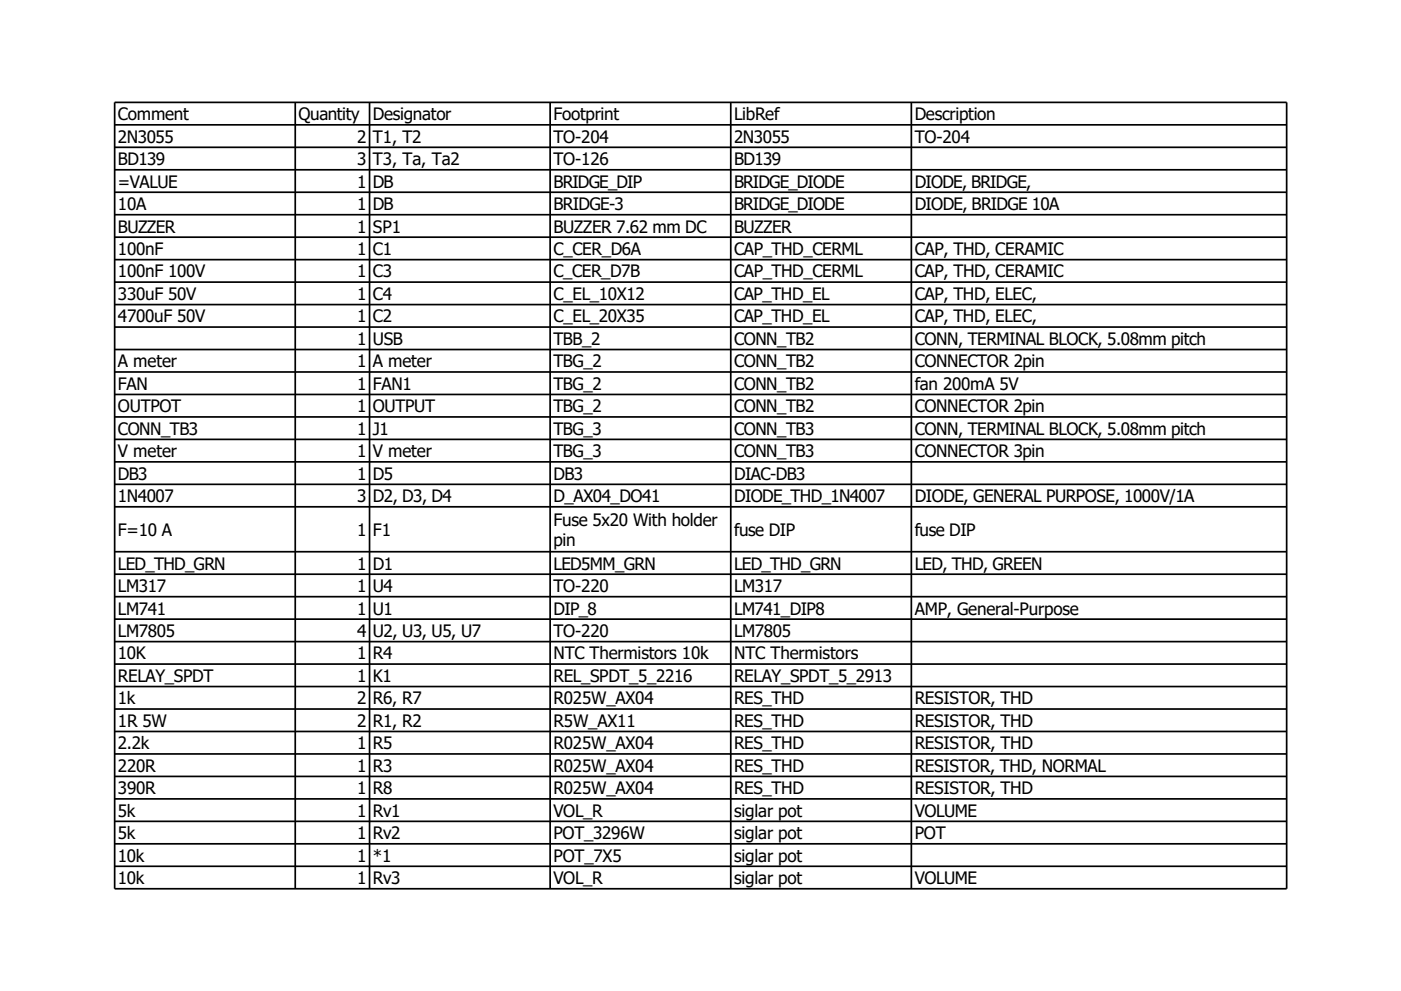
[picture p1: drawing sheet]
<svg xmlns="http://www.w3.org/2000/svg" width="297mm" height="210mm" viewBox="0 0 297 210" stroke-linecap="round" stroke-linejoin="round" font-family="sans-serif">
<defs><g id="words">
<g font-size="3.6">
<text x="25" y="25.5">Comment</text>
<text x="63.3" y="25.5">Quantity</text>
<text x="79" y="25.5">Designator</text>
<text x="117.3" y="25.5">Footprint</text>
<text x="155.6" y="25.5">LibRef</text>
<text x="193.9" y="25.5">Description</text>
<text x="25" y="30.2">2N3055</text>
<text x="25" y="35">BD139</text>
<text x="75.7" y="30.2">2</text>
<text x="75.7" y="35">3</text>
<text x="79" y="30.2">T1, T2</text>
<text x="79" y="35">T3, Ta, Ta2</text>
<text x="117.3" y="30.2">TO-204</text>
<text x="117.3" y="35">TO-126</text>
<text x="155.6" y="30.2">2N3055</text>
<text x="155.6" y="35">BD139</text>
<text x="193.9" y="30.2">TO-204</text>
<text x="25" y="39.8">=VALUE</text>
<text x="75.7" y="39.8">1</text>
<text x="79" y="39.8">DB</text>
<text x="117.3" y="39.8">BRIDGE_DIP</text>
<text x="155.6" y="39.8">BRIDGE_DIODE</text>
<text x="193.9" y="39.8">DIODE, BRIDGE,</text>
<text x="25" y="44.5">10A</text>
<text x="75.7" y="44.5">1</text>
<text x="79" y="44.5">DB</text>
<text x="117.3" y="44.5">BRIDGE-3</text>
<text x="155.6" y="44.5">BRIDGE_DIODE</text>
<text x="193.9" y="44.5">DIODE, BRIDGE 10A</text>
<text x="25" y="49.3">BUZZER</text>
<text x="75.7" y="49.3">1</text>
<text x="79" y="49.3">SP1</text>
<text x="117.3" y="49.3">BUZZER 7.62 mm DC</text>
<text x="155.6" y="49.3">BUZZER</text>
<text x="25" y="54.1">100nF</text>
<text x="25" y="58.8">100nF 100V</text>
<text x="75.7" y="54.1">1</text>
<text x="75.7" y="58.8">1</text>
<text x="79" y="54.1">C1</text>
<text x="79" y="58.8">C3</text>
<text x="117.3" y="54.1">C_CER_D6A</text>
<text x="117.3" y="58.8">C_CER_D7B</text>
<text x="155.6" y="54.1">CAP_THD_CERML</text>
<text x="155.6" y="58.8">CAP_THD_CERML</text>
<text x="193.9" y="54.1">CAP, THD, CERAMIC</text>
<text x="193.9" y="58.8">CAP, THD, CERAMIC</text>
<text x="25" y="63.6">330uF 50V</text>
<text x="75.7" y="63.6">1</text>
<text x="79" y="63.6">C4</text>
<text x="117.3" y="63.6">C_EL_10X12</text>
<text x="155.6" y="63.6">CAP_THD_EL</text>
<text x="193.9" y="63.6">CAP, THD, ELEC,</text>
<text x="25" y="68.3">4700uF 50V</text>
<text x="75.7" y="68.3">1</text>
<text x="79" y="68.3">C2</text>
<text x="117.3" y="68.3">C_EL_20X35</text>
<text x="155.6" y="68.3">CAP_THD_EL</text>
<text x="193.9" y="68.3">CAP, THD, ELEC,</text>
<text x="25" y="77.9">A meter</text>
<text x="75.7" y="73.1">1</text>
<text x="75.7" y="77.9">1</text>
<text x="79" y="73.1">USB</text>
<text x="79" y="77.9">A meter</text>
<text x="117.3" y="73.1">TBB_2</text>
<text x="117.3" y="77.9">TBG_2</text>
<text x="155.6" y="73.1">CONN_TB2</text>
<text x="155.6" y="77.9">CONN_TB2</text>
<text x="193.9" y="73.1">CONN, TERMINAL BLOCK, 5.08mm pitch</text>
<text x="193.9" y="77.9">CONNECTOR 2pin</text>
<text x="25" y="82.6">FAN</text>
<text x="75.7" y="82.6">1</text>
<text x="79" y="82.6">FAN1</text>
<text x="117.3" y="82.6">TBG_2</text>
<text x="155.6" y="82.6">CONN_TB2</text>
<text x="193.9" y="82.6">fan 200mA 5V</text>
<text x="25" y="87.4">OUTPOT</text>
<text x="75.7" y="87.4">1</text>
<text x="79" y="87.4">OUTPUT</text>
<text x="117.3" y="87.4">TBG_2</text>
<text x="155.6" y="87.4">CONN_TB2</text>
<text x="193.9" y="87.4">CONNECTOR 2pin</text>
<text x="25" y="92.2">CONN_TB3</text>
<text x="75.7" y="92.2">1</text>
<text x="79" y="92.2">J1</text>
<text x="117.3" y="92.2">TBG_3</text>
<text x="155.6" y="92.2">CONN_TB3</text>
<text x="193.9" y="92.2">CONN, TERMINAL BLOCK, 5.08mm pitch</text>
<text x="25" y="96.9">V meter</text>
<text x="25" y="101.7">DB3</text>
<text x="75.7" y="96.9">1</text>
<text x="75.7" y="101.7">1</text>
<text x="79" y="96.9">V meter</text>
<text x="79" y="101.7">D5</text>
<text x="117.3" y="96.9">TBG_3</text>
<text x="117.3" y="101.7">DB3</text>
<text x="155.6" y="96.9">CONN_TB3</text>
<text x="155.6" y="101.7">DIAC-DB3</text>
<text x="193.9" y="96.9">CONNECTOR 3pin</text>
<text x="25" y="106.4">1N4007</text>
<text x="75.7" y="106.4">3</text>
<text x="79" y="106.4">D2, D3, D4</text>
<text x="117.3" y="106.4">D_AX04_DO41</text>
<text x="155.6" y="106.4">DIODE_THD_1N4007</text>
<text x="193.9" y="106.4">DIODE, GENERAL PURPOSE, 1000V/1A</text>
<text x="25" y="113.6">F=10 A</text>
<text x="75.7" y="113.6">1</text>
<text x="79" y="113.6">F1</text>
<text x="117.3" y="111.5">Fuse 5x20 With holder</text>
<text x="155.6" y="113.6">fuse DIP</text>
<text x="193.9" y="113.6">fuse DIP</text>
<text x="117.3" y="115.7">pin</text>
<text x="25" y="120.7">LED_THD_GRN</text>
<text x="25" y="125.5">LM317</text>
<text x="75.7" y="120.7">1</text>
<text x="75.7" y="125.5">1</text>
<text x="79" y="120.7">D1</text>
<text x="79" y="125.5">U4</text>
<text x="117.3" y="120.7">LED5MM_GRN</text>
<text x="117.3" y="125.5">TO-220</text>
<text x="155.6" y="120.7">LED_THD_GRN</text>
<text x="155.6" y="125.5">LM317</text>
<text x="193.9" y="120.7">LED, THD, GREEN</text>
<text x="25" y="130.3">LM741</text>
<text x="75.7" y="130.3">1</text>
<text x="79" y="130.3">U1</text>
<text x="117.3" y="130.3">DIP_8</text>
<text x="155.6" y="130.3">LM741_DIP8</text>
<text x="193.9" y="130.3">AMP, General-Purpose</text>
<text x="25" y="135">LM7805</text>
<text x="75.7" y="135">4</text>
<text x="79" y="135">U2, U3, U5, U7</text>
<text x="117.3" y="135">TO-220</text>
<text x="155.6" y="135">LM7805</text>
<text x="25" y="139.8">10K</text>
<text x="75.7" y="139.8">1</text>
<text x="79" y="139.8">R4</text>
<text x="117.3" y="139.8">NTC Thermistors 10k</text>
<text x="155.6" y="139.8">NTC Thermistors</text>
<text x="25" y="144.5">RELAY_SPDT</text>
<text x="25" y="149.3">1k</text>
<text x="75.7" y="144.5">1</text>
<text x="75.7" y="149.3">2</text>
<text x="79" y="144.5">K1</text>
<text x="79" y="149.3">R6, R7</text>
<text x="117.3" y="144.5">REL_SPDT_5_2216</text>
<text x="117.3" y="149.3">R025W_AX04</text>
<text x="155.6" y="144.5">RELAY_SPDT_5_2913</text>
<text x="155.6" y="149.3">RES_THD</text>
<text x="193.9" y="149.3">RESISTOR, THD</text>
<text x="25" y="154.1">1R 5W</text>
<text x="75.7" y="154.1">2</text>
<text x="79" y="154.1">R1, R2</text>
<text x="117.3" y="154.1">R5W_AX11</text>
<text x="155.6" y="154.1">RES_THD</text>
<text x="193.9" y="154.1">RESISTOR, THD</text>
<text x="25" y="158.8">2.2k</text>
<text x="75.7" y="158.8">1</text>
<text x="79" y="158.8">R5</text>
<text x="117.3" y="158.8">R025W_AX04</text>
<text x="155.6" y="158.8">RES_THD</text>
<text x="193.9" y="158.8">RESISTOR, THD</text>
<text x="25" y="163.6">220R</text>
<text x="75.7" y="163.6">1</text>
<text x="79" y="163.6">R3</text>
<text x="117.3" y="163.6">R025W_AX04</text>
<text x="155.6" y="163.6">RES_THD</text>
<text x="193.9" y="163.6">RESISTOR, THD, NORMAL</text>
<text x="25" y="168.4">390R</text>
<text x="25" y="173.1">5k</text>
<text x="75.7" y="168.4">1</text>
<text x="75.7" y="173.1">1</text>
<text x="79" y="168.4">R8</text>
<text x="79" y="173.1">Rv1</text>
<text x="117.3" y="168.4">R025W_AX04</text>
<text x="117.3" y="173.1">VOL_R</text>
<text x="155.6" y="168.4">RES_THD</text>
<text x="155.6" y="173.1">siglar pot</text>
<text x="193.9" y="168.4">RESISTOR, THD</text>
<text x="193.9" y="173.1">VOLUME</text>
<text x="25" y="177.9">5k</text>
<text x="75.7" y="177.9">1</text>
<text x="79" y="177.9">Rv2</text>
<text x="117.3" y="177.9">POT_3296W</text>
<text x="155.6" y="177.9">siglar pot</text>
<text x="193.9" y="177.9">POT</text>
<text x="25" y="182.6">10k</text>
<text x="75.7" y="182.6">1</text>
<text x="79" y="182.6">*1</text>
<text x="117.3" y="182.6">POT_7X5</text>
<text x="155.6" y="182.6">siglar pot</text>
<text x="25" y="187.4">10k</text>
<text x="75.7" y="187.4">1</text>
<text x="79" y="187.4">Rv3</text>
<text x="117.3" y="187.4">VOL_R</text>
<text x="155.6" y="187.4">siglar pot</text>
<text x="193.9" y="187.4">VOLUME</text>
</g>
</g></defs>
<g fill="none" stroke="#000" stroke-width=".36">
<path d="M24.3 21.7h248.4v166.7h-248.4zM24.3 26.5h248.4M24.3 31.2h248.4M24.3 36h248.4M62.6 21.7v166.7M78.3 21.7v166.7M116.6 21.7v166.7M154.9 21.7v166.7M193.1 21.7v166.7M24.3 40.7h248.4M24.3 45.5h248.4M24.3 50.3h248.4"/>
<path d="M24.3 55h248.4M24.3 59.8h248.4M24.3 64.6h248.4M24.3 69.3h248.4M24.3 74.1h248.4M24.3 78.8h248.4M24.3 83.6h248.4M24.3 88.4h248.4M24.3 93.1h248.4M24.3 97.9h248.4M24.3 102.7h248.4M24.3 107.4h248.4"/>
<path d="M24.3 116.9h248.4M24.3 121.7h248.4M24.3 126.5h248.4M24.3 131.2h248.4M24.3 136h248.4M24.3 140.8h248.4M24.3 145.5h248.4M24.3 150.3h248.4M24.3 155h248.4M24.3 159.8h248.4M24.3 164.6h248.4M24.3 169.3h248.4"/>
<path d="M24.3 174.1h248.4M24.3 178.9h248.4M24.3 183.6h248.4"/>
</g>
<use href="#words"/>
</svg>
